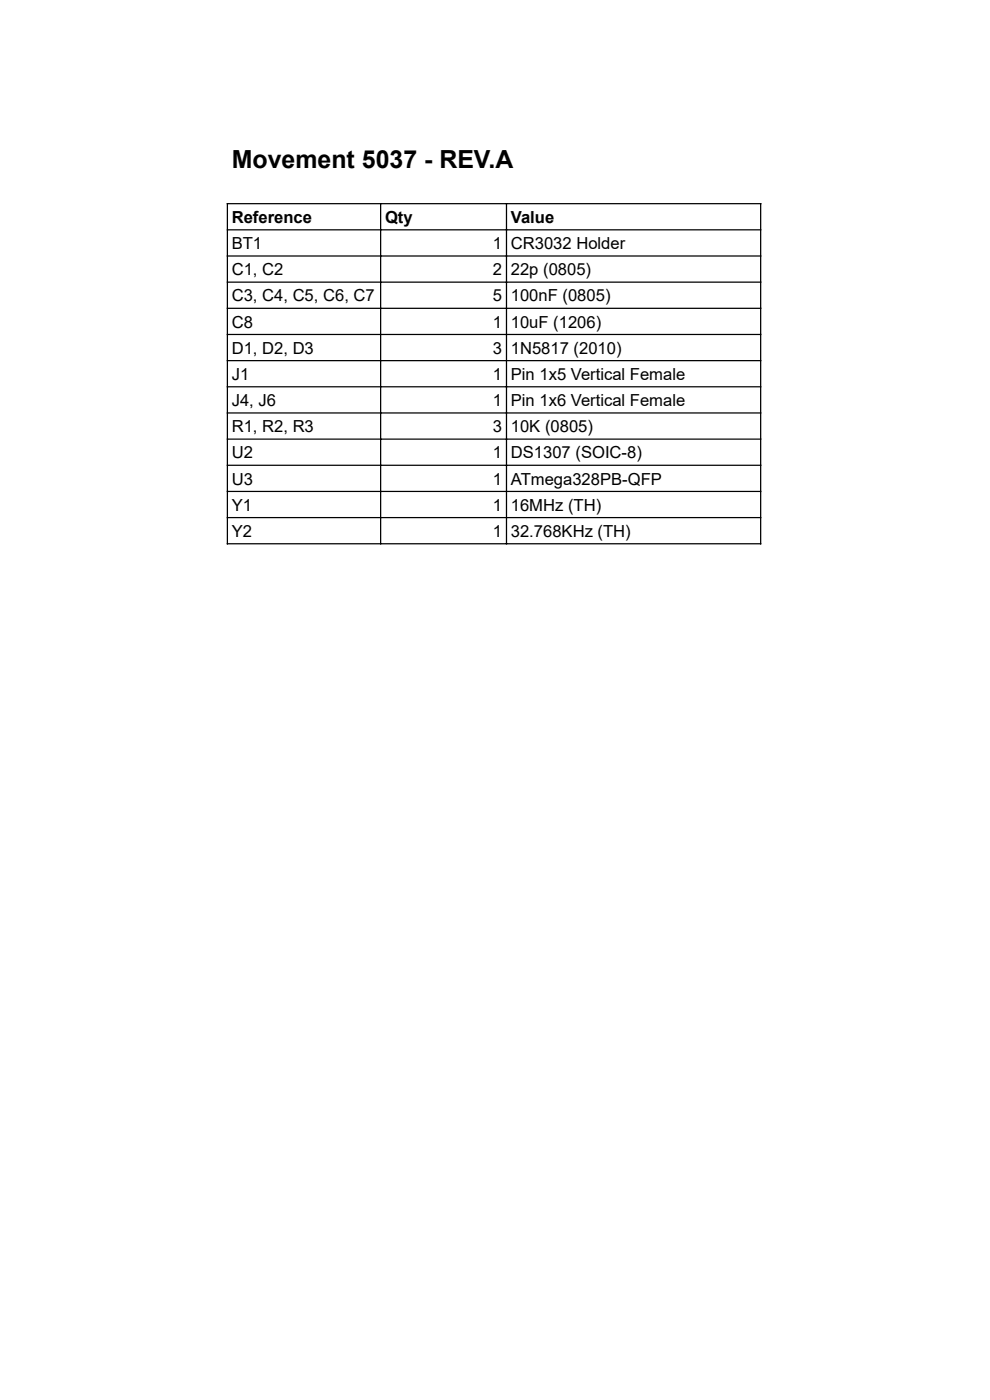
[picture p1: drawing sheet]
<svg xmlns="http://www.w3.org/2000/svg" width="210mm" height="297mm" viewBox="0 0 210 297" stroke-linecap="round" stroke-linejoin="round" font-family="sans-serif">
<defs><g id="words">
<text font-size="5.3" x="49.2" y="35.7">Movement 5037 - REV.A</text>
<g font-size="3.5">
<text x="49.2" y="47.4">Reference</text>
<text x="81.8" y="47.4">Qty</text>
<text x="108.5" y="47.4">Value</text>
<text x="49.2" y="52.9">BT1</text>
<text x="104.7" y="52.9">1</text>
<text x="108.5" y="52.9">CR3032 Holder</text>
<text x="49.2" y="58.5">C1, C2</text>
<text x="104.7" y="58.5">2</text>
<text x="108.5" y="58.5">22p (0805)</text>
<text x="49.2" y="64">C3, C4, C5, C6, C7</text>
<text x="104.7" y="64">5</text>
<text x="108.5" y="64">100nF (0805)</text>
<text x="49.2" y="69.6">C8</text>
<text x="104.7" y="69.6">1</text>
<text x="108.5" y="69.6">10uF (1206)</text>
<text x="49.2" y="75.1">D1, D2, D3</text>
<text x="104.7" y="75.1">3</text>
<text x="108.5" y="75.1">1N5817 (2010)</text>
<text x="49.2" y="80.7">J1</text>
<text x="104.7" y="80.7">1</text>
<text x="108.5" y="80.7">Pin 1x5 Vertical Female</text>
<text x="49.2" y="86.3">J4, J6</text>
<text x="104.7" y="86.3">1</text>
<text x="108.5" y="86.3">Pin 1x6 Vertical Female</text>
<text x="49.2" y="91.8">R1, R2, R3</text>
<text x="104.7" y="91.8">3</text>
<text x="108.5" y="91.8">10K (0805)</text>
<text x="49.2" y="97.4">U2</text>
<text x="104.7" y="97.4">1</text>
<text x="108.5" y="97.4">DS1307 (SOIC-8)</text>
<text x="49.2" y="102.9">U3</text>
<text x="104.7" y="102.9">1</text>
<text x="108.5" y="102.9">ATmega328PB-QFP</text>
<text x="49.2" y="108.5">Y1</text>
<text x="104.7" y="108.5">1</text>
<text x="108.5" y="108.5">16MHz (TH)</text>
<text x="49.2" y="114">Y2</text>
<text x="104.7" y="114">1</text>
<text x="108.5" y="114">32.768KHz (TH)</text>
</g>
</g></defs>
<g fill="none" stroke="#000" stroke-width=".26">
<path d="M48.2 43.3h113.5M48.2 48.8h113.5M48.2 54.4h113.5M48.2 59.9h113.5M48.3 43.1v72.5M80.8 43.1v72.5M107.6 43.1v72.5M161.5 43.1v72.5M48.2 65.5h113.5M48.2 71h113.5M48.2 76.6h113.5M48.2 82.2h113.5"/>
<path d="M48.2 87.7h113.5M48.2 93.3h113.5M48.2 98.8h113.5M48.2 104.4h113.5M48.2 109.9h113.5M48.2 115.5h113.5"/>
</g>
<use href="#words"/>
</svg>
